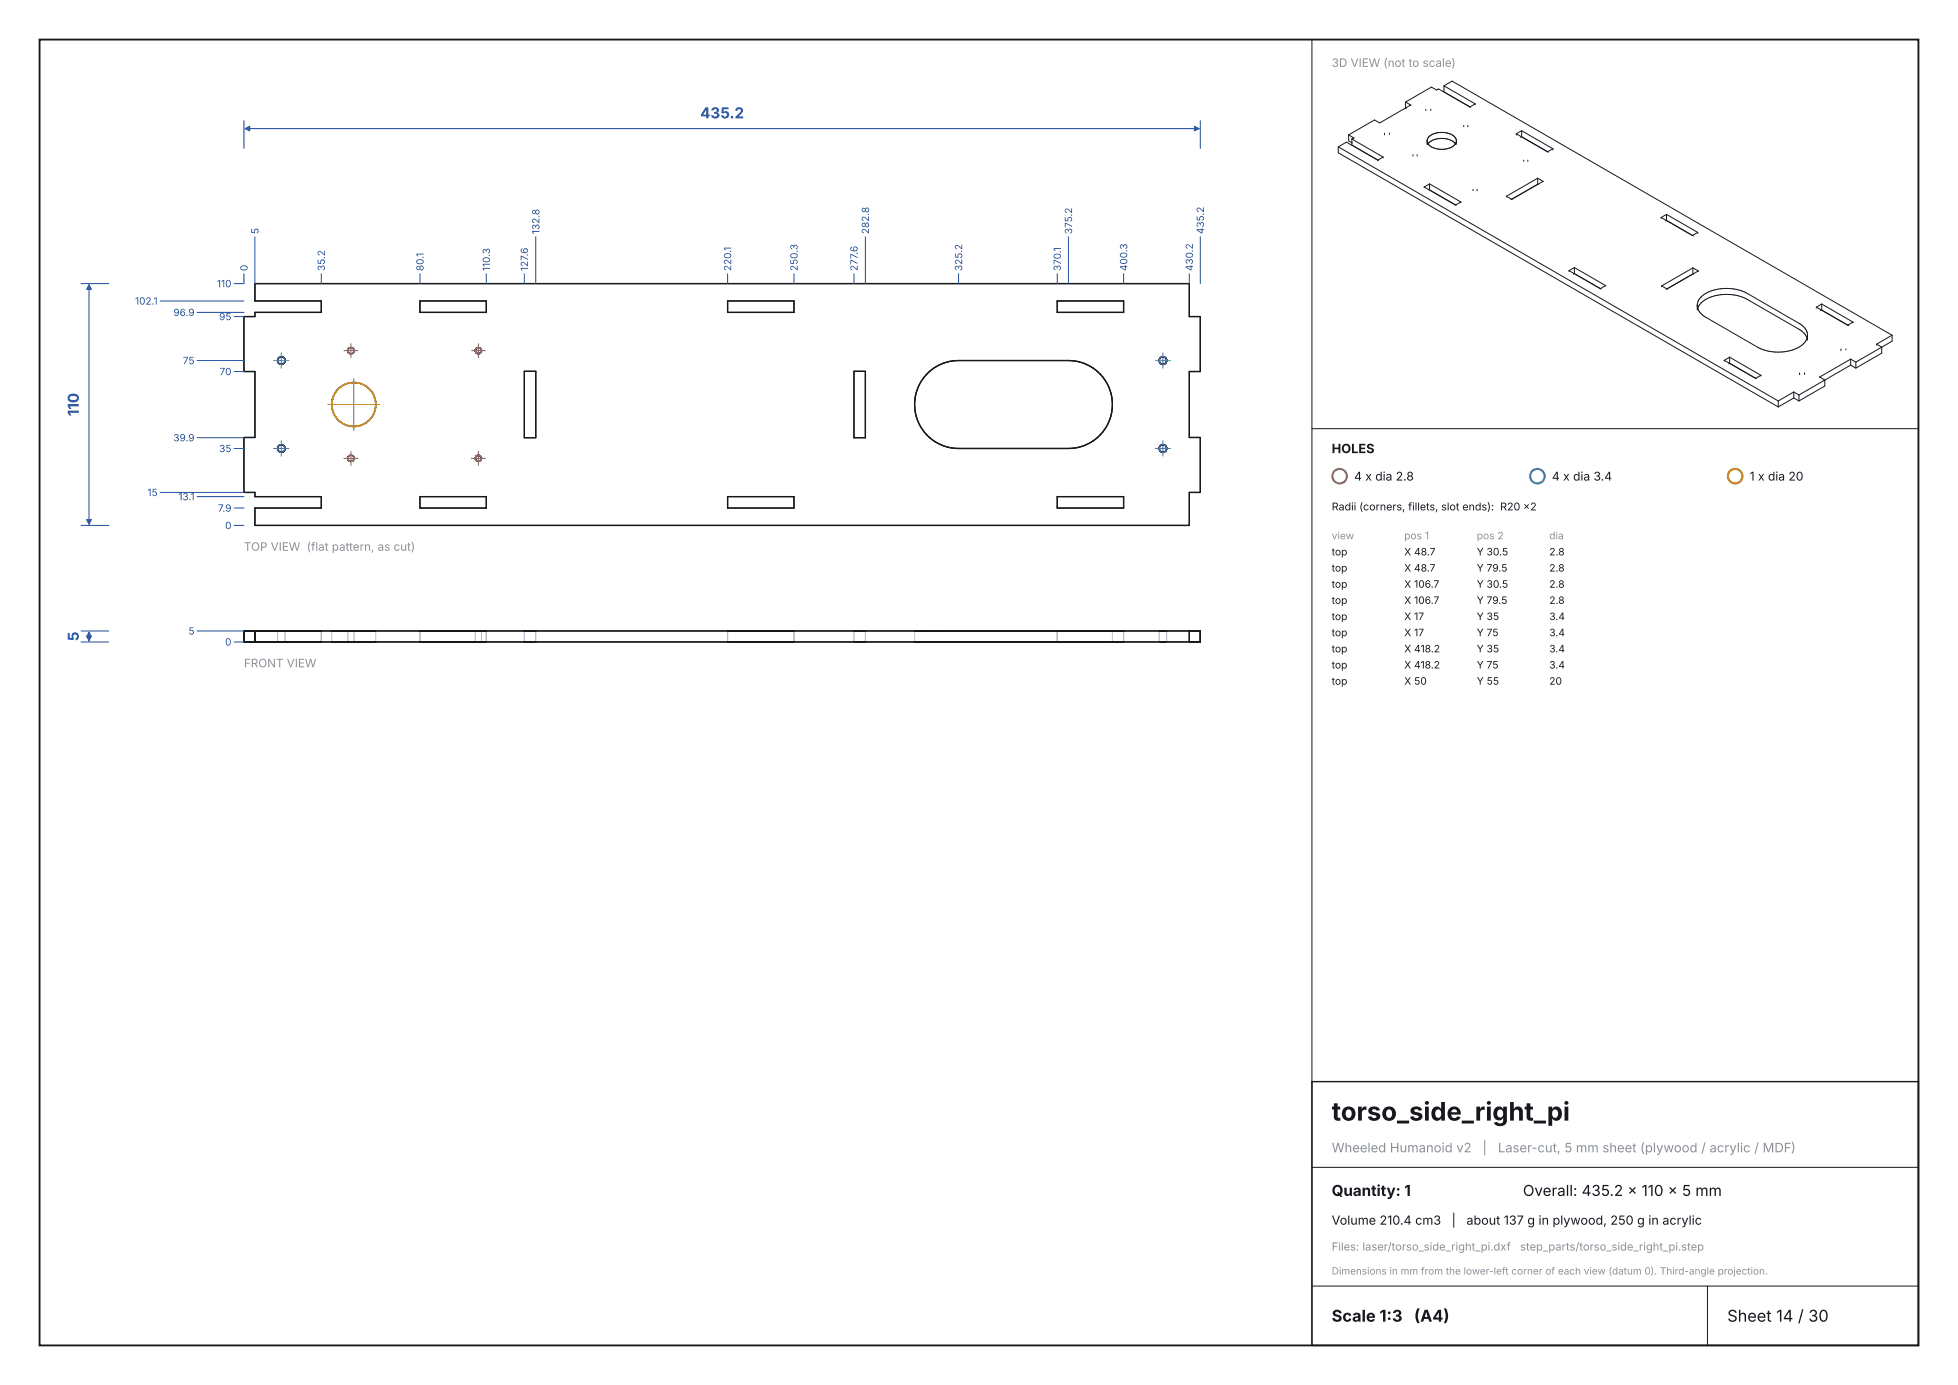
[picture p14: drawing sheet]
<svg xmlns="http://www.w3.org/2000/svg" width="297mm" height="210mm" viewBox="0 0 297 210" stroke-linecap="round" stroke-linejoin="round" font-family="sans-serif">
<defs><g id="words">
<text font-size="3.9" fill="#16181d" x="202" y="169.9">torso_side_right_pi</text>
<g font-size="2.5" fill="#16181d">
<text x="202" y="200.4">Scale 1:3</text>
<text x="214.5" y="200.4">(A4)</text>
<text x="262" y="200.4">Sheet 14 / 30</text>
</g>
<g font-size="2.3" fill="#1f4fa3">
<text x="106.2" y="17.9">435.2</text>
<text x="11.9" y="63.1" transform="rotate(-90 11.9 63.1)">110</text>
<text x="11.9" y="97.2" transform="rotate(-90 11.9 97.2)">5</text>
</g>
<g font-size="2.3" fill="#16181d">
<text x="202" y="181.3">Quantity: 1</text>
<text x="231" y="181.3">Overall: 435.2 x 110 x 5 mm</text>
</g>
<g font-size="2" fill="#8a8f98">
<text x="202" y="174.7">Wheeled Humanoid v2</text>
<text x="224.9" y="174.7">|</text>
<text x="227.2" y="174.7">Laser-cut, 5 mm sheet (plywood / acrylic / MDF)</text>
</g>
<g font-size="1.9" fill="#16181d">
<text x="202" y="68.7">HOLES</text>
<text x="202" y="185.7">Volume 210.4 cm3</text>
<text x="220.2" y="185.7">|</text>
<text x="222.4" y="185.7">about 137 g in plywood, 250 g in acrylic</text>
</g>
<g font-size="1.8" fill="#8a8f98">
<text x="202" y="10.1">3D VIEW (not to scale)</text>
<text x="37" y="83.5">TOP VIEW (flat pattern, as cut)</text>
<text x="37" y="101.2">FRONT VIEW</text>
</g>
<g font-size="1.8" fill="#16181d">
<text x="205.4" y="72.9">4 x dia 2.8</text>
<text x="235.4" y="72.9">4 x dia 3.4</text>
<text x="265.4" y="72.9">1 x dia 20</text>
</g>
<g font-size="1.7" fill="#8a8f98">
<text x="202" y="189.6">Files: laser/torso_side_right_pi.dxf</text>
<text x="230.6" y="189.6">step_parts/torso_side_right_pi.step</text>
</g>
<g font-size="1.6" fill="#16181d">
<text x="202" y="77.4">Radii (corners, fillets, slot ends): R20 x2</text>
<text x="202" y="84.2">top</text>
<text x="202" y="86.7">top</text>
<text x="202" y="89.1">top</text>
<text x="213" y="84.2">X 48.7</text>
<text x="213" y="86.7">X 48.7</text>
<text x="213" y="89.1">X 106.7</text>
<text x="224" y="84.2">Y 30.5</text>
<text x="224" y="86.7">Y 79.5</text>
<text x="224" y="89.1">Y 30.5</text>
<text x="235" y="84.2">2.8</text>
<text x="235" y="86.7">2.8</text>
<text x="235" y="89.1">2.8</text>
<text x="202" y="91.6">top</text>
<text x="202" y="94">top</text>
<text x="213" y="91.6">X 106.7</text>
<text x="213" y="94">X 17</text>
<text x="224" y="91.6">Y 79.5</text>
<text x="224" y="94">Y 35</text>
<text x="235" y="91.6">2.8</text>
<text x="235" y="94">3.4</text>
<text x="202" y="96.5">top</text>
<text x="202" y="98.9">top</text>
<text x="202" y="101.4">top</text>
<text x="213" y="96.5">X 17</text>
<text x="213" y="98.9">X 418.2</text>
<text x="213" y="101.4">X 418.2</text>
<text x="224" y="96.5">Y 75</text>
<text x="224" y="98.9">Y 35</text>
<text x="224" y="101.4">Y 75</text>
<text x="235" y="96.5">3.4</text>
<text x="235" y="98.9">3.4</text>
<text x="235" y="101.4">3.4</text>
<text x="202" y="103.8">top</text>
<text x="213" y="103.8">X 50</text>
<text x="224" y="103.8">Y 55</text>
<text x="235" y="103.8">20</text>
</g>
<g font-size="1.6" fill="#8a8f98">
<text x="202" y="81.8">view</text>
<text x="213" y="81.8">pos 1</text>
<text x="224" y="81.8">pos 2</text>
<text x="235" y="81.8">dia</text>
</g>
<g font-size="1.5" fill="#1f4fa3">
<text x="39.2" y="35.5" transform="rotate(-90 39.2 35.5)">5</text>
<text x="81.8" y="35.5" transform="rotate(-90 81.8 35.5)">132.8</text>
<text x="131.8" y="35.5" transform="rotate(-90 131.8 35.5)">282.8</text>
<text x="162.6" y="35.5" transform="rotate(-90 162.6 35.5)">375.2</text>
<text x="182.6" y="35.5" transform="rotate(-90 182.6 35.5)">435.2</text>
<text x="37.6" y="41.1" transform="rotate(-90 37.6 41.1)">0</text>
<text x="49.3" y="41.1" transform="rotate(-90 49.3 41.1)">35.2</text>
<text x="64.3" y="41.1" transform="rotate(-90 64.3 41.1)">80.1</text>
<text x="74.3" y="41.1" transform="rotate(-90 74.3 41.1)">110.3</text>
<text x="80.1" y="41.1" transform="rotate(-90 80.1 41.1)">127.6</text>
<text x="110.9" y="41.1" transform="rotate(-90 110.9 41.1)">220.1</text>
<text x="121" y="41.1" transform="rotate(-90 121 41.1)">250.3</text>
<text x="130.1" y="41.1" transform="rotate(-90 130.1 41.1)">277.6</text>
<text x="146" y="41.1" transform="rotate(-90 146 41.1)">325.2</text>
<text x="160.9" y="41.1" transform="rotate(-90 160.9 41.1)">370.1</text>
<text x="171" y="41.1" transform="rotate(-90 171 41.1)">400.3</text>
<text x="181" y="41.1" transform="rotate(-90 181 41.1)">430.2</text>
<text x="20.5" y="46.2">102.1</text>
<text x="26.3" y="47.9">96.9</text>
<text x="32.9" y="43.6">110</text>
<text x="33.2" y="48.6">95</text>
<text x="27.7" y="55.2">75</text>
<text x="33.3" y="56.9">70</text>
<text x="26.3" y="66.9">39.9</text>
<text x="33.2" y="68.6">35</text>
<text x="22.4" y="75.2">15</text>
<text x="27.1" y="75.9">13.1</text>
<text x="33.1" y="77.6">7.9</text>
<text x="34.1" y="80.2">0</text>
<text x="28.6" y="96.2">5</text>
<text x="34.1" y="97.9">0</text>
</g>
<text font-size="1.5" fill="#8a8f98" x="202" y="193.3">Dimensions in mm from the lower-left corner of each view (datum 0). Third-angle projection.</text>
</g></defs>
<path d="M6 6h285v198h-285z" fill="none" stroke="#16181d" stroke-width=".28"/>
<circle cx="203.2" cy="72.2" r="1.1" fill="none" stroke="#d1495b" stroke-width=".32"/>
<circle cx="233.2" cy="72.2" r="1.1" fill="none" stroke="#1b9e77" stroke-width=".32"/>
<circle cx="263.2" cy="72.2" r="1.1" fill="none" stroke="#e08a00" stroke-width=".32"/>
<path d="M199 164h92v40h-92z" fill="none" stroke="#16181d" stroke-width=".21"/>
<g fill="none" stroke="#b9bdc6" stroke-width=".15" stroke-dasharray=".2 .1">
<path d="M38.7 97.3v-1.5M42.1 97.3v-1.5M43.2 97.3v-1.5M48.7 97.3v-1.5M50.3 97.3v-1.5M52.8 97.3v-1.5M53.7 97.3v-1.5M57 97.3v-1.5M63.7 97.3v-1.5M72.1 97.3v-1.5M73 97.3v-1.5M73.8 97.3v-1.5"/>
<path d="M79.5 97.3v-1.5M81.3 97.3v-1.5M110.4 97.3v-1.5M120.4 97.3v-1.5M129.5 97.3v-1.5M131.3 97.3v-1.5M138.7 97.3v-1.5M160.4 97.3v-1.5M168.7 97.3v-1.5M170.4 97.3v-1.5M175.8 97.3v-1.5M177 97.3v-1.5"/>
<path d="M180.4 97.3v-1.5"/>
</g>
<g fill="none" stroke="#16181d" stroke-width=".19">
<path d="M38.7 43h141.7v5h1.7v8.3h-1.7v10h1.7v8.4h-1.7v5h-141.7v-2.7h10v-1.7h-10v-.6h-1.7v-8.4h1.7v-10h-1.7v-8.3h1.7v-.6h10v-1.8h-10zM42.1 54.7h.1M42.1 54.7v.2M42.1 54.6v.1M42.1 54.6h.1M42.1 54.5v.1M42.1 54.9h.1M42.1 54.4v.1M42.2 54.4h-.1M42.2 54.9v.1M42.2 54.4h.1M42.2 55l.2 .2"/>
<path d="M42.2 54.3v.1M42.2 54.3h.1M42.4 55.2h.1M42.4 55.2h.2M42.6 54.1l-.4 .2M42.6 55.2h.1M42.6 54.1h.1M42.7 54.1h-.1M42.7 54.1h.1M42.8 55.2h-.2M42.8 54.1h.1M42.8 55.2h.1"/>
<path d="M42.9 55.2h-.1M42.9 54.1h.1M42.9 55.2h.1M42.9 54.1l.1 .1M43 54.2h.1M43 54.2l.1 .1M43.1 55.1l-.2 .1M43.1 54.3h.1M43.1 55.1h.1M43.1 55v.1M43.1 55h.1M43.1 54.3l.1 .1"/>
<path d="M43.2 55h-.1M43.2 54.4h.1M43.2 54.9v.1M43.2 54.9h.1M43.2 54.4v.1M43.2 54.5v.1M43.2 54.8v.1M43.2 54.8h.1M43.2 54.6h.1M43.2 54.6v.1M43.2 54.7v.1M43.2 54.7h.1"/>
<path d="M52.8 53.1v.1M52.8 53.2v.1M52.8 53.1h.1M52.8 53.3h.1M52.8 53v.1M52.8 53h.1M52.8 53.3v.1M52.8 52.9v.1M52.8 53.4h.1M52.8 52.9h.1M52.9 52.9h-.1M52.9 53.4l.1 .1"/>
<path d="M53 52.8l-.1 .1M53 53.5v.1M53 52.8h.1M53 53.6h.1M53 52.7v.1M53.1 52.7h-.1M53.1 53.6h.1M53.1 52.7h.1M53.2 52.7h-.1M53.2 53.6h.1M53.2 52.7h.1M53.3 53.6h-.1"/>
<path d="M53.3 52.7h.1M53.3 53.6h.1M53.4 53.6h-.1M53.4 52.7h.1M53.4 53.6h.1M53.4 52.7v.1M53.4 52.8h.1M53.5 53.5l-.1 .1M53.5 52.8h.1M53.5 53.5h.1M53.6 53.5h-.1M53.6 52.8h.1"/>
<path d="M53.6 53.5h.1M53.6 52.8v.1M53.6 52.9h.1M53.6 53.4v.1M53.6 53.4h.1M53.6 52.9l.1 .1M53.7 53.4h-.1M53.7 53h.1M53.7 53.3v.1M53.7 53v.1M53.7 53.3h.1M53.7 53.1h.1"/>
<path d="M53.7 53.2v.1M53.7 53.2h.1M53.7 53.1v.1M63.7 45.6h10.1v1.8h-10.1zM72.1 53.1v.1M72.1 53.2h.1M72.1 53.1h.1M72.1 53.2v.1M72.1 53v.1M72.1 53.3h.1M72.1 53h.1M72.1 53.3l.1 .1"/>
<path d="M72.2 52.9l-.1 .1M72.2 53.4h.1M72.2 52.9h.1M72.2 53.4v.1M72.2 52.8v.1M72.2 53.5h.1M72.3 52.8h-.1M72.3 53.5h.1M72.3 52.8h.1M72.3 53.5l.1 .1M72.4 52.7l-.1 .1M72.4 53.6h.1"/>
<path d="M72.4 52.7h.1M72.5 52.7h-.1M72.5 53.6h.1M72.5 52.7h.1M72.6 52.7h.1M72.6 52.7h-.1M72.6 53.6h.1M72.7 53.6h-.1M72.7 52.7h.1M72.8 53.6h-.1M72.8 52.7v.1M72.8 53.6h.1"/>
<path d="M72.8 52.8h.1M72.8 53.5v.1M72.9 53.5h-.1M72.9 52.8h.1M72.9 53.5h.1M72.9 52.8v.1M72.9 52.9h.1M73 53.4l-.1 .1M73 52.9h.1M73 53.4h.1M73 52.9v.1M73 53h.1"/>
<path d="M73 53.3v.1M73 53.3h.1M73 53v.1M73 53.1h.1M73 53.2v.1M73 53.2h.1M73 53.1v.1M79.5 56.3h1.8v10.1h-1.8zM110.4 45.6h10v1.8h-10zM129.5 56.3h1.8v10.1h-1.8zM140.6 56.7a6.7 6.7 0 0 1 4.8-2h16.7a6.7 6.7 0 0 1 6.6 6.6 6.7 6.7 0 0 1-6.6 6.7h-16.7a6.7 6.7 0 0 1-6.1-4.1 6.7 6.7 0 0 1 1.3-7.2zM160.4 45.6h10v1.8h-10z"/>
<path d="M175.8 54.7h.1M175.8 54.7v.1M175.8 54.6v.1M175.8 54.6h.1M175.8 54.8h.1M175.9 54.8v.1M175.9 54.5l-.1 .1M175.9 54.9h.1M175.9 54.4v.1M175.9 54.4h.1M175.9 54.9v.1M175.9 55h.1"/>
<path d="M176 55v.1M176 54.3l-.1 .1M176 55.1h.1M176 54.3h.1M176 54.2v.1M176 54.2h.1M176 55.1l.2 .1M176.1 54.2h-.1M176.1 54.2h.1M176.2 54.1l-.1 .1M176.2 55.2h.1M176.2 54.1h.1"/>
<path d="M176.3 55.2h.2M176.3 54.1h-.1M176.4 54.1h-.1M176.4 54.1h.1M176.5 54.1h.1M176.5 55.2h.1M176.6 55.2h-.1M176.6 54.1h.1M176.6 55.2h.1M176.6 54.1l.1 .1M176.7 55.2h-.1M176.7 55.2h.1"/>
<path d="M176.7 55.1v.1M176.7 54.2h.1M176.7 55.1h.1M176.7 54.2l.2 .1M176.9 54.3h.1M176.9 54.3v.1M176.9 54.9l-.2 .2M176.9 54.4v.1M176.9 54.9h.1M176.9 54.5l.1 .2M176.9 54.8v.1M177 54.8h-.1"/>
<path d="M177 54.7v.1M177 54.7h.1M42.1 68v.1M42.1 67.9v.1M42.1 68.1h.1M42.1 68.1v.1M42.1 68.2h.1M42.2 68.2v.1M42.2 68.3h.1M42.2 68.3v.1M42.2 68.4h.1M42.3 68.4h.1"/>
<path d="M42.3 67.6l-.2 .3M42.3 67.6h.1M42.3 68.4v.1M42.3 68.5h.1M42.4 67.5l-.1 .1M42.4 68.5h.1M42.4 67.5h.1M42.5 67.5h-.1M42.5 68.5h.1M42.5 67.5h.1M42.5 68.5l.1 .1M42.6 67.4l-.1 .1"/>
<path d="M42.6 68.6h.1M42.6 67.4h.1M42.7 67.4h-.1M42.7 67.4h.1M42.7 68.6h.1M42.7 67.4l.4 .2M42.8 68.6h-.1M42.8 68.6h.1M42.9 68.5l-.1 .1M42.9 68.5h.1M43 68.5h-.1M43 68.5h.1"/>
<path d="M43 68.4v.1M43.1 67.6v.1M43.1 68.3l-.1 .1M43.1 67.7l.1 .1M43.1 68.3h.1M43.2 67.8h.1M43.2 67.8v.1M43.2 68.2l-.1 .1M43.2 68.2h.1M43.2 67.9h.1M43.2 68.1v.1M43.2 68.1h.1"/>
<path d="M43.2 67.9v.1M43.2 68v.1M52.8 69.5h.1M52.8 69.5v.1M52.8 69.6h.1M52.8 69.4v.1M52.8 69.4h.1M52.8 69.6v.1M52.8 69.3v.1M52.8 69.3h.1M52.8 69.7h.1M52.8 69.7v.1"/>
<path d="M52.8 69.8h.1M52.9 69.2l-.1 .1M52.9 69.8h.1M52.9 69.2h.1M52.9 69.8v.1M52.9 69.9h.1M53 69.9h.1M53 69.1l-.1 .1M53 69.1h.1M53.1 69.9l.1 .1M53.1 69.1h-.1M53.1 69.1h.1"/>
<path d="M53.2 69l-.1 .1M53.2 70h.1M53.2 69h.1M53.3 70h-.1M53.3 70h.1M53.3 69l.1 .1M53.4 69.9l-.1 .1M53.4 69.1h.1M53.4 69.9h.1M53.5 69.9h-.1M53.5 69.1h.1M53.5 69.9h.1"/>
<path d="M53.5 69.8v.1M53.5 69.1l.1 .1M53.6 69.8h-.1M53.6 69.2h.1M53.6 69.8h.1M53.6 69.2v.1M53.6 69.3h.1M53.7 69.7l-.1 .1M53.7 69.3v.1M53.7 69.7h.1M53.7 69.6v.1M53.7 69.6h.1"/>
<path d="M53.7 69.4h.1M53.7 69.4v.1M53.7 69.5h.1M53.7 69.5v.1M63.7 75.3h10.1v1.7h-10.1zM72.1 69.5h.1M72.1 69.5v.1M72.1 69.4v.1M72.1 69.4h.1M72.1 69.6h.1M72.1 69.6l.1 .1M72.1 69.3v.1"/>
<path d="M72.1 69.3h.1M72.2 69.3h-.1M72.2 69.7h.1M72.2 69.3h.1M72.2 69.7v.1M72.2 69.2v.1M72.2 69.2h.1M72.2 69.8h.1M72.3 69.8v.1M72.3 69.1h.1M72.3 69.9h.1M72.4 69.9h.1"/>
<path d="M72.4 69.9l.1 .1M72.4 69.1h-.1M72.4 69.1h.1M72.5 69l-.1 .1M72.5 70h.1M72.5 69h.1M72.6 69h.1M72.6 69h-.1M72.6 70h.1M72.7 70h-.1M72.7 69v.1M72.7 69.9v.1"/>
<path d="M72.7 69.1h.1M72.7 69.9h.1M72.8 69.9h-.1M72.8 69.1h.1M72.8 69.9h.1M72.9 69.1h.1M72.9 69.8l-.1 .1M72.9 69.1v.1M72.9 69.8h.1M72.9 69.2h.1M73 69.2v.1M73 69.7l-.1 .1"/>
<path d="M73 69.3h.1M73 69.7h.1M73 69.3v.1M73 69.4h.1M73 69.6v.1M73 69.4v.1M73 69.6h.1M73 69.5h.1M73 69.5v.1M110.4 75.3h10v1.7h-10zM160.4 75.3h10v1.7h-10zM175.8 68v.1"/>
<path d="M175.8 67.9v.1M175.8 68.1h.1M175.8 68.1l.3 .4M175.8 67.9h.1M175.9 67.9h-.1M175.9 67.8v.1M175.9 67.8h.1M175.9 67.7v.1M175.9 67.7h.1M176 67.6l-.1 .1M176 67.6h.1M176.1 68.5h.1"/>
<path d="M176.2 68.5h.1M176.2 67.5l-.2 .1M176.2 68.5l.1 .1M176.3 67.4l-.1 .1M176.3 68.6h.1M176.4 67.4h-.1M176.4 68.6h.1M176.4 67.4h.1M176.5 68.6h-.1M176.5 67.4h.1M176.5 68.6h.1M176.5 67.4l.1 .1"/>
<path d="M176.6 67.5h.1M176.7 68.5l-.2 .1M176.7 67.5h.1M176.7 68.5h.1M176.7 67.5l.1 .1M176.8 68.4l-.1 .1M176.8 67.6h.1M176.8 68.4h.1M176.8 67.6l.1 .1M176.9 68.3l-.1 .1M176.9 68.3h.1M176.9 67.7h.1"/>
<path d="M176.9 67.7v.2M176.9 68.2v.1M176.9 68.2h.1M176.9 67.9h.1M177 67.9h.1M177 68.1l-.1 .1M177 68.1h.1M177 67.9v.1M177 68v.1M37 95.7h145.1v1.6h-145.1zM38.7 95.7v1.6M42.1 95.7h.1"/>
<path d="M43.2 95.7h.1M48.7 95.7h.1M50.3 95.7h.1M52.8 95.7h.1M53.7 95.7h.1M57 95.7h.1M63.7 95.7h.1M72.1 95.7h.1M73 95.7h.1M73.8 95.7h.1M79.5 95.7h.1M81.3 95.7h.1"/>
<path d="M110.4 95.7h.1M120.4 95.7h.1M129.5 95.7h.1M131.3 95.7h.1M138.7 95.7h.1M160.4 95.7h.1M168.7 95.7h.1M170.4 95.7h.1M175.8 95.7h.1M177 95.7h.1M180.4 95.7v1.6"/>
<circle cx="53.7" cy="61.3" r="3.3"/>
</g>
<g fill="none" stroke="#1f4fa3" stroke-width=".15">
<path d="M37 18.3v4.2M182.1 18.3v4.2M38.7 35.9v7.1M81.3 35.9v7.1M131.3 35.9v7.1M162.1 35.9v7.1M182.1 35.9v7.1M12.3 43h4.2M24.3 45.6h12.7M29.9 54.7h7.1M29.9 47.4h7.1M35.5 56.3h1.5"/>
<path d="M35.5 48h1.5M37 41.5v1.5h-1.5M48.7 41.5v1.5M63.7 41.5v1.5M73.8 41.5v1.5M79.5 41.5v1.5M110.4 41.5v1.5M120.4 41.5v1.5M129.5 41.5v1.5M145.4 41.5v1.5M160.4 41.5v1.5M170.4 41.5v1.5"/>
<path d="M180.4 41.5v1.5M12.3 79.7h4.2M24.3 74.7h12.7M29.9 75.3h7.1M29.9 66.4h7.1M35.5 79.7h1.5M35.5 77h1.5M35.5 68h1.5M12.3 97.3h4.2M12.3 95.7h4.2M29.9 95.7h7.1M35.5 97.3h1.5"/>
</g>
<path d="M37.2 19.5h144.7M13.5 43.2v36.3M13.5 95.8v1.4" fill="none" stroke="#1f4fa3" stroke-width=".16"/>
<g fill="#1f4fa3" stroke="#1f4fa3" stroke-width=".16">
<path d="M181.2 19.1l.7 .4-.7 .4z"/>
<path d="M37.2 19.5l.7-.4v.8z"/>
<path d="M13.5 43.2l.4 .7h-.8z"/>
<path d="M13.1 78.8h.8l-.4 .7z"/>
<path d="M13.5 95.8l.4 .7h-.8z"/>
<path d="M13.1 96.5h.8l-.4 .7z"/>
</g>
<g fill="none" stroke="#16181d" stroke-width=".15">
<path d="M199 6v198M213.2 15.5v.9h.1M213.2 15.5l3.9-2.3 .8 .5 .3-.2 4.7 2.7 .9-.4M213.2 15.5l.8 .4M214 15.9l-4.7 2.7-.8-.4-3.9 2.3M214 15.9v.1M216.3 16.6v.2M217 16.6v.1M219 13v.9l4.1 2.4M219 13l1.3-.7 66.7 38.5M219 13l4.8 2.8M222 19v.2"/>
<path d="M222.6 19v.2M223.8 15.8v.1M230.8 19.8l4.8 2.8M230.8 19.8l-.8 .5M230.8 19.8v.9M203 22.3v.9l66.7 38.5M203 22.3l1.2-.7 4.8 2.7 .8-.5M203 22.3l66.7 38.5M204.6 20.5v.9l.5 .3M204.6 20.5l.8 .4M205.1 21.1v.9l4 2.3M205.1 21.1l4.7 2.7"/>
<path d="M205.4 20.9l-.3 .2M205.4 20.9v.1M209.8 23.8v.1M210 20.2v.2M210.8 20.2v.2M214.3 23.5v.2M215 23.5v.2M216 28.4l4.8 2.7 .8-.5M216 28.4h.1M216.5 21.4v.5M216.6 21.9a2.92 2.92 0 0 1 4.2 0M216.6 21.9h.1"/>
<path d="M216.8 28.8l4.1 2.3M216.8 27.9l4.8 2.7M216.8 28.8h.1M216.8 27.9l-.8 .5M216.8 27.9v.9M220.9 21.3a2.02 2.02 0 0 0-2.3-1.2h-.4a1.69 1.69 0 0 0-1.7 1.3M220.9 21.3a1.95 1.95 0 0 1-2.2 1.3h-.5a1.75 1.75 0 0 1-1.7-1.2M220.9 21.3v.6M221.6 30.6v.2M223.4 28.7v.2M224.1 28.7v.2M228.5 29.8v.1"/>
<path d="M230 20.3l4.7 2.7 .9-.4M230 20.3v.2M230.8 20.7l4.1 2.4M230.8 20.7l-.2 .1M231.1 24.3v.2M231.8 24.3v.2M233.2 27.9l-4 2.4M233.2 27l-4.7 2.8M233.2 27v.9M233.2 27.9l.2 .1M233.2 27l.9 .5M234.1 27.5l-4.8 2.7-.8-.4"/>
<path d="M234.1 27.5v.1M235.6 22.6v.2M252 33l4.9 2.8M252 33v.1M252.8 32.5l4.7 2.7M252.8 32.5v.9l-.2 .1M252.8 32.5l-.8 .5M257.5 35.2l-.8 .5M257.5 35.2v.2M238 41l4.7 2.8 .9-.5M238 41v.2M238.8 41.5l4.1 2.3"/>
<path d="M238.8 41.5l-.1 .1M238.8 40.6l-.8 .4M238.8 40.6v.9M238.8 40.6l4.8 2.7M243.6 43.3v.1M252 43.4l.9 .4M252 43.4v.1M256.8 40.6l.8 .5M256.8 40.6l-4.8 2.8M256.8 40.6v.9M256.8 41.6h.1M257.4 46.3l.1 .7a3.4 3.4 0 0 1 3-2.2 6.9 6.9 0 0 1 4.5 .6l8.2 4.7 .6 .7 .4 .8"/>
<path d="M257.4 46.3a2.89 2.89 0 0 1 2.5-2.3 7 7 0 0 1 5.1 .5l7.9 4.5a2.2 2.2 0 0 1 1.3 1.9M257.4 46.3a2.2 2.2 0 0 0 1.3 1.8l7.9 4.5a6.6 6.6 0 0 0 7-.5l.4-.6 .2-.6M257.6 41.1l-4.9 2.8M257.6 41.1v.1M261.5 54.6l4.9 2.8M261.5 54.6v.2M262.4 54.2l4.7 2.7M262.4 54.2v.9l-.2 .1M262.4 54.2l-.9 .4M267.1 56.9l-.8 .5M267.1 56.9v.1M272.1 59.4l-2.4 1.4"/>
<path d="M272.1 59.4v.9M272.1 59.4l.8 .5M272.9 59.9v.9M273 56.5v.3M273.7 56.5v.3M274.2 50.9v.3M275.5 46.6l4.8 2.7 .8-.5M275.5 46.6v.1M276 57.2l.8 .4v.9l-3.9 2.3M276 57.2h.1M276.3 46.1l4.8 2.7M276.3 47l-.1 .1"/>
<path d="M276.3 46.1l-.8 .5M276.3 46.1v.9M276.3 47l4.1 2.4M279.2 52.9v.3M280 52.9v.1M280.7 55.4l.8 .4M280.7 54.5l.8 .4M280.7 54.5l-4.7 2.7M280.7 55.4l-7.8 4.5M280.7 54.5v.9M281.1 48.8v.2M281.5 54.9v.9"/>
<path d="M284.6 52.2v.1M284.6 52.2l.8 .4v.9l-3.9 2.3M287 50.8v.9l-5.5 3.2M287 50.8l-2.4 1.4M199 65h92M269.7 60.8v.9M272.1 60.3l-2.4 1.4M272.1 60.3l.8 .5M199 177h92M199 195h92M259 195v9"/>
</g>
<g fill="none" stroke="#1b9e77" stroke-width=".25">
<circle cx="42.7" cy="54.7" r=".57"/>
<circle cx="176.4" cy="54.7" r=".57"/>
<circle cx="42.7" cy="68" r=".57"/>
<circle cx="176.4" cy="68" r=".57"/>
</g>
<path d="M41.5 54.7h2.3M42.7 53.5v2.3M175.2 54.7h2.4M176.4 53.5v2.3M41.5 68h2.3M42.7 66.8v2.4M175.2 68h2.4M176.4 66.8v2.4" fill="none" stroke="#1b9e77" stroke-width=".15"/>
<g fill="none" stroke="#d1495b" stroke-width=".25">
<circle cx="53.2" cy="53.2" r=".47"/>
<circle cx="72.6" cy="53.2" r=".47"/>
<circle cx="53.2" cy="69.5" r=".47"/>
<circle cx="72.6" cy="69.5" r=".47"/>
</g>
<path d="M52.2 53.2h2.1M53.2 52.1v2.1M71.5 53.2h2.1M72.6 52.1v2.1M52.2 69.5h2.1M53.2 68.4v2.2M71.5 69.5h2.1M72.6 68.4v2.2" fill="none" stroke="#d1495b" stroke-width=".15"/>
<circle cx="53.7" cy="61.3" r="3.3" fill="none" stroke="#e08a00" stroke-width=".25"/>
<path d="M53.7 57.4v7.9M49.7 61.3h7.9" fill="none" stroke="#e08a00" stroke-width=".15"/>
<use href="#words"/>
</svg>
